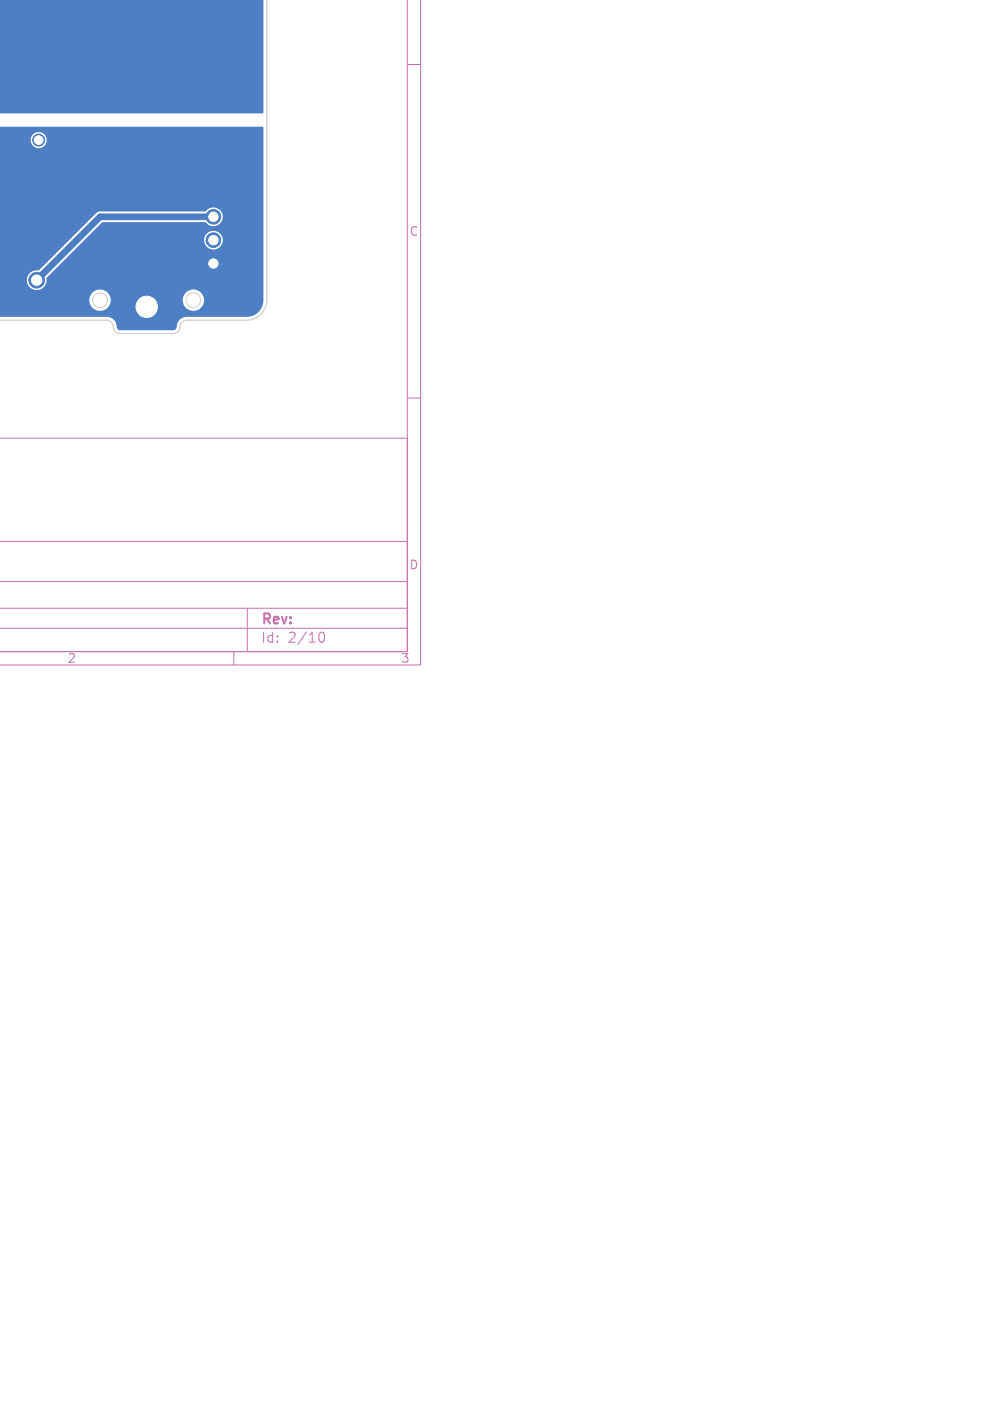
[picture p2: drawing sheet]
<svg xmlns="http://www.w3.org/2000/svg" width="148mm" height="210mm" viewBox="0 0 148 210" stroke-linecap="round" stroke-linejoin="round" font-family="sans-serif">
<defs><g id="words">
<g font-size="2.1" fill="#c872ab">
<text x="39.1" y="94">Rev:</text>
<text x="39.1" y="96.6">Id:</text>
<text x="43.2" y="96.6">2/10</text>
</g>
<g font-size="1.8" fill="#c872ab">
<text x="61.3" y="35.5">C</text>
<text x="61.3" y="85.5">D</text>
<text x="10.1" y="99.6">2</text>
<text x="60.1" y="99.6">3</text>
</g>
</g></defs>
<path d="M61.1 0v97.7h-61.2h61.2v-32h-61.1M63.1 0v99.7h-63.1M61.1 9.7h2M61.1 59.7h2M0 94.2h61.1M0 91.2h61.1M0 87.2h61.1M0 81.2h61.1M35.1 97.7v2M37.1 91.2v6.5M47.8 95.3a.55 .55 0 0 1 .4-.5h.1a.94 .94 0 0 1 0 1.5h-.1a.55 .55 0 0 1-.4-.6" fill="none" stroke="#c872ab" stroke-width=".15"/>
<g fill="#4d7fc4" stroke="#4d7fc4" stroke-width=".15">
<circle cx="5.8" cy="21" r=".9"/>
<circle cx="32" cy="39.5" r="1.1"/>
<circle cx="32" cy="36" r="1.1"/>
<circle cx="32" cy="32.5" r="1.1"/>
<circle cx="5.5" cy="42" r="1.17"/>
<circle cx="22" cy="46" r="3.2"/>
</g>
<path d="M32 32.5h-17l-9.5 9.5" fill="none" stroke="#4d7fc4" stroke-width="1"/>
<g fill="#4d7fc4">
<path d="M-.1 19h39.5l.1 26a2.5 2.5 0 0 1-2.5 2.5h-9.3a2.01 2.01 0 0 0-1.3 1.8l-.4 .2h-8a.52 .52 0 0 1-.5-.6 1.5 1.5 0 0 0-1.4-1.4h-16.2v-2.6h13.5a1.61 1.61 0 0 0 1.6 1.7 1.61 1.61 0 0 0 1.6-1.7h10.8v.2a1.61 1.61 0 0 0 2.4 1.3 1.61 1.61 0 0 0 0-2.8 1.61 1.61 0 0 0-2.4 1.3h-10.8v-.3a1.61 1.61 0 0 0-1.7-1.2 1.61 1.61 0 0 0-1.5 1.5h-13.5v-3v1.9v-1.9h4.1v.2a1.5 1.5 0 0 0 1.8 1.4 1.5 1.5 0 0 0 1.2-1.9l5.7-5.7h17.9a1.4 1.4 0 0 0 1.9 1.4 1.4 1.4 0 0 0 .4-2.4 1.4 1.4 0 0 0-2.3 .8v.2h-17.9l2.7-2.6h15.4a1.43 1.43 0 0 0 2.1 .3 1.43 1.43 0 0 0 0-2.2 1.43 1.43 0 0 0-2.1 .3h-16l-.3 .2-8.7 8.6a1.49 1.49 0 0 0-1.8 1.4h-4.1v-1.7v1.7v-21h4.7a1.21 1.21 0 0 0 1.7 1.2 1.21 1.21 0 0 0 .3-2 1.21 1.21 0 0 0-2 .6v.2h-4.7z"/>
<path d="M-.1 -.1v16.8v-16.8h39.6l-.1 17.1h-39.5v32.5z"/>
</g>
<path d="M40 0v45a3 3 0 0 1-3 3h-9a1.16 1.16 0 0 0-1.1 1.3l-.3 .5-.5 .2h-8.1a1.16 1.16 0 0 1-1.1-1.3l-.3-.5-.6-.2h-16.1" fill="none" stroke="#d0d2cd" stroke-width=".2"/>
<g fill="none" stroke="#d0d2cd" stroke-width=".15">
<circle cx="15" cy="45" r="1.1"/>
<circle cx="29" cy="45" r="1.1"/>
</g>
<g fill="#fff" stroke="#fff" stroke-width=".15">
<circle cx="5.8" cy="21" r=".65"/>
<circle cx="32" cy="39.5" r=".7"/>
<circle cx="32" cy="36" r=".7"/>
<circle cx="32" cy="32.5" r=".7"/>
<circle cx="5.5" cy="42" r=".77"/>
<circle cx="22" cy="46" r="1.6"/>
</g>
<use href="#words"/>
</svg>
